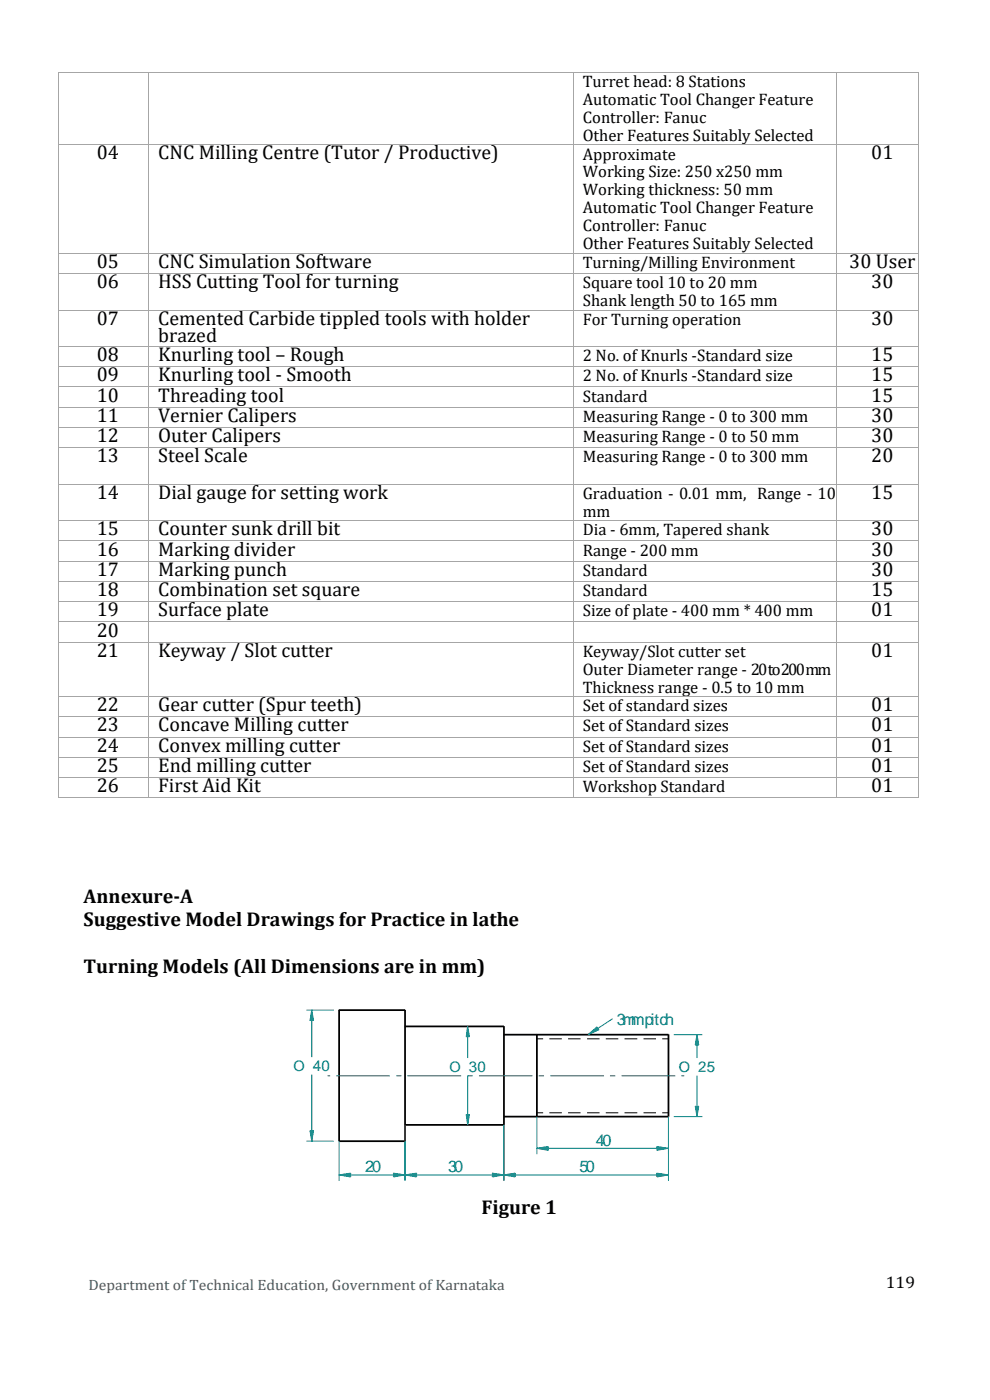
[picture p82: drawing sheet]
<svg xmlns="http://www.w3.org/2000/svg" width="210mm" height="297mm" viewBox="0 0 210 297" stroke-linecap="round" stroke-linejoin="round" font-family="sans-serif">
<defs><g id="words">
<g font-size="4.2">
<text x="20.5" y="33.8">04</text>
<text x="33.5" y="33.8">CNC Milling Centre (Tutor / Productive)</text>
<text x="184.7" y="33.8">01</text>
<text x="20.5" y="56.9">05</text>
<text x="33.5" y="56.9">CNC Simulation Software</text>
<text x="180.1" y="56.9">30 User</text>
<text x="20.5" y="61.2">06</text>
<text x="33.5" y="61.2">HSS Cutting Tool for turning</text>
<text x="184.7" y="61.2">30</text>
<text x="20.5" y="68.9">07</text>
<text x="33.5" y="68.9">Cemented Carbide tippled tools with holder</text>
<text x="184.7" y="68.9">30</text>
<text x="20.5" y="76.6">08</text>
<text x="33.5" y="72.7">brazed</text>
<text x="33.5" y="76.6">Knurling tool – Rough</text>
<text x="184.7" y="76.6">15</text>
<text x="20.5" y="80.9">09</text>
<text x="33.5" y="80.9">Knurling tool - Smooth</text>
<text x="184.7" y="80.9">15</text>
<text x="20.5" y="85.2">10</text>
<text x="20.5" y="89.5">11</text>
<text x="33.5" y="85.2">Threading tool</text>
<text x="33.5" y="89.5">Vernier Calipers</text>
<text x="184.7" y="85.2">15</text>
<text x="184.7" y="89.5">30</text>
<text x="20.5" y="93.8">12</text>
<text x="33.5" y="93.8">Outer Calipers</text>
<text x="184.7" y="93.8">30</text>
<text x="20.5" y="98.1">13</text>
<text x="33.5" y="98.1">Steel Scale</text>
<text x="184.7" y="98.1">20</text>
<text x="20.5" y="105.8">14</text>
<text x="33.5" y="105.8">Dial gauge for setting work</text>
<text x="184.7" y="105.8">15</text>
<text x="20.5" y="113.6">15</text>
<text x="33.5" y="113.6">Counter sunk drill bit</text>
<text x="184.7" y="113.6">30</text>
<text x="20.5" y="117.9">16</text>
<text x="33.5" y="117.9">Marking divider</text>
<text x="184.7" y="117.9">30</text>
<text x="20.5" y="122.2">17</text>
<text x="33.5" y="122.2">Marking punch</text>
<text x="184.7" y="122.2">30</text>
<text x="20.5" y="126.5">18</text>
<text x="20.5" y="130.8">19</text>
<text x="33.5" y="126.5">Combination set square</text>
<text x="33.5" y="130.8">Surface plate</text>
<text x="184.7" y="126.5">15</text>
<text x="184.7" y="130.8">01</text>
<text x="20.5" y="135.1">20</text>
<text x="20.5" y="139.4">21</text>
<text x="33.5" y="139.4">Keyway / Slot cutter</text>
<text x="184.7" y="139.4">01</text>
<text x="20.5" y="150.9">22</text>
<text x="20.5" y="155.2">23</text>
<text x="33.5" y="150.9">Gear cutter (Spur teeth)</text>
<text x="33.5" y="155.2">Concave Milling cutter</text>
<text x="184.7" y="150.9">01</text>
<text x="184.7" y="155.2">01</text>
<text x="20.5" y="159.5">24</text>
<text x="33.5" y="159.5">Convex milling cutter</text>
<text x="184.7" y="159.5">01</text>
<text x="20.5" y="163.8">25</text>
<text x="33.5" y="163.8">End milling cutter</text>
<text x="184.7" y="163.8">01</text>
<text x="20.5" y="168.1">26</text>
<text x="33.5" y="168.1">First Aid Kit</text>
<text x="184.7" y="168.1">01</text>
<text x="17.7" y="191.6">Annexure-A</text>
<text x="17.7" y="196.6">Suggestive Model Drawings for Practice in lathe</text>
<text x="17.7" y="206.5">Turning Models (All Dimensions are in mm)</text>
<text x="102.1" y="257.5">Figure 1</text>
</g>
<g font-size="3.5">
<text x="123.6" y="18.4">Turret head: 8 Stations</text>
<text x="123.6" y="22.2">Automatic Tool Changer Feature</text>
<text x="123.6" y="26.1">Controller: Fanuc</text>
<text x="123.6" y="29.9">Other Features Suitably Selected</text>
<text x="123.6" y="33.8">Approximate</text>
<text x="123.6" y="37.7">Working Size: 250 x250 mm</text>
<text x="123.6" y="41.5">Working thickness: 50 mm</text>
<text x="123.6" y="45.3">Automatic Tool Changer Feature</text>
<text x="123.6" y="49.1">Controller: Fanuc</text>
<text x="123.6" y="52.9">Other Features Suitably Selected</text>
<text x="123.6" y="56.9">Turning/Milling Environment</text>
<text x="123.6" y="61.2">Square tool 10 to 20 mm</text>
<text x="123.6" y="64.9">Shank length 50 to 165 mm</text>
<text x="123.6" y="68.9">For Turning operation</text>
<text x="123.6" y="76.6">2 No. of Knurls -Standard size</text>
<text x="123.6" y="80.9">2 No. of Knurls -Standard size</text>
<text x="123.6" y="85.2">Standard</text>
<text x="123.6" y="89.5">Measuring Range - 0 to 300 mm</text>
<text x="123.6" y="93.8">Measuring Range - 0 to 50 mm</text>
<text x="123.6" y="98.1">Measuring Range - 0 to 300 mm</text>
<text x="123.6" y="105.8">Graduation - 0.01 mm, Range - 10</text>
<text x="123.6" y="109.6">mm</text>
<text x="123.6" y="113.6">Dia - 6mm, Tapered shank</text>
<text x="123.6" y="117.9">Range - 200 mm</text>
<text x="123.6" y="122.2">Standard</text>
<text x="123.6" y="126.5">Standard</text>
<text x="123.6" y="130.8">Size of plate - 400 mm * 400 mm</text>
<text x="123.6" y="139.4">Keyway/Slot cutter set</text>
<text x="123.6" y="143.2">Outer Diameter range - 20 to 200mm</text>
<text x="123.6" y="146.9">Thickness range - 0.5 to 10 mm</text>
<text x="123.6" y="150.9">Set of standard sizes</text>
<text x="123.6" y="155.2">Set of Standard sizes</text>
<text x="123.6" y="159.5">Set of Standard sizes</text>
<text x="123.6" y="163.8">Set of Standard sizes</text>
<text x="123.6" y="168.1">Workshop Standard</text>
<text x="187.9" y="273.3">119</text>
</g>
<g font-size="3.4" fill="#008080">
<text x="130.8" y="217.5">3mmpitch</text>
<text x="126.3" y="243.1">40</text>
<text x="77.4" y="248.7">20</text>
<text x="95" y="248.7">30</text>
<text x="122.8" y="248.7">50</text>
</g>
<text font-size="3.2" fill="#44526a" x="18.8" y="273.8">Department of Technical Education, Government of Karnataka</text>
<g font-size="3.1" fill="#008080">
<text x="62.3" y="227.3">O 40</text>
<text x="95.3" y="227.4">O 30</text>
<text x="143.9" y="227.4">O 25</text>
</g>
</g></defs>
<g fill="#a6a6a6">
<path d="M12.2 15.2h.2v.2h-.2z" fill-rule="evenodd"/>
<path d="M12.2 15.2h.2v.2h-.2z" fill-rule="evenodd"/>
</g>
<path d="M12.4 15.3h19" fill="none" stroke="#a6a6a6" stroke-width=".21"/>
<path d="M31.4 15.2h.2v.2h-.2z" fill-rule="evenodd" fill="#a6a6a6"/>
<path d="M31.6 15.3h89.9" fill="none" stroke="#a6a6a6" stroke-width=".21"/>
<path d="M121.5 15.2h.2v.2h-.2z" fill-rule="evenodd" fill="#a6a6a6"/>
<path d="M121.7 15.3h55.6" fill="none" stroke="#a6a6a6" stroke-width=".21"/>
<path d="M177.3 15.2h.1v.2h-.1z" fill-rule="evenodd" fill="#a6a6a6"/>
<path d="M177.4 15.3h17.4" fill="none" stroke="#a6a6a6" stroke-width=".21"/>
<g fill="#a6a6a6">
<path d="M194.8 15.2h.1v.2h-.1z" fill-rule="evenodd"/>
<path d="M194.8 15.2h.1v.2h-.1z" fill-rule="evenodd"/>
</g>
<path d="M12.3 15.4v15.2M31.5 15.4v15.2M121.6 15.4v15.2M177.3 15.4v15.2M194.8 15.4v15.2" fill="none" stroke="#a6a6a6" stroke-width=".21"/>
<path d="M12.2 30.6h.2v.2h-.2z" fill-rule="evenodd" fill="#a6a6a6"/>
<path d="M12.4 30.7h19" fill="none" stroke="#a6a6a6" stroke-width=".21"/>
<path d="M31.4 30.6h.2v.2h-.2z" fill-rule="evenodd" fill="#a6a6a6"/>
<path d="M31.6 30.7h89.9" fill="none" stroke="#a6a6a6" stroke-width=".21"/>
<path d="M121.5 30.6h.2v.2h-.2z" fill-rule="evenodd" fill="#a6a6a6"/>
<path d="M121.7 30.7h55.6" fill="none" stroke="#a6a6a6" stroke-width=".21"/>
<path d="M177.3 30.6h.1v.2h-.1z" fill-rule="evenodd" fill="#a6a6a6"/>
<path d="M177.4 30.7h17.4" fill="none" stroke="#a6a6a6" stroke-width=".21"/>
<path d="M194.8 30.6h.1v.2h-.1z" fill-rule="evenodd" fill="#a6a6a6"/>
<path d="M12.3 30.8v22.9M31.5 30.8v22.9M121.6 30.8v22.9M177.3 30.8v22.9M194.8 30.8v22.9" fill="none" stroke="#a6a6a6" stroke-width=".21"/>
<path d="M12.2 53.7h.2v.1h-.2z" fill-rule="evenodd" fill="#a6a6a6"/>
<path d="M12.4 53.7h19" fill="none" stroke="#a6a6a6" stroke-width=".21"/>
<path d="M31.4 53.7h.2v.1h-.2z" fill-rule="evenodd" fill="#a6a6a6"/>
<path d="M31.6 53.7h89.9" fill="none" stroke="#a6a6a6" stroke-width=".21"/>
<path d="M121.5 53.7h.2v.1h-.2z" fill-rule="evenodd" fill="#a6a6a6"/>
<path d="M121.7 53.7h55.6" fill="none" stroke="#a6a6a6" stroke-width=".21"/>
<path d="M177.3 53.7h.1v.1h-.1z" fill-rule="evenodd" fill="#a6a6a6"/>
<path d="M177.4 53.7h17.4" fill="none" stroke="#a6a6a6" stroke-width=".21"/>
<path d="M194.8 53.7h.1v.1h-.1z" fill-rule="evenodd" fill="#a6a6a6"/>
<path d="M12.3 53.8v4.2M31.5 53.8v4.2M121.6 53.8v4.2M177.3 53.8v4.2M194.8 53.8v4.2" fill="none" stroke="#a6a6a6" stroke-width=".21"/>
<path d="M12.2 58h.2v.1h-.2z" fill-rule="evenodd" fill="#a6a6a6"/>
<path d="M12.4 58h19" fill="none" stroke="#a6a6a6" stroke-width=".21"/>
<path d="M31.4 58h.2v.1h-.2z" fill-rule="evenodd" fill="#a6a6a6"/>
<path d="M31.6 58h89.9" fill="none" stroke="#a6a6a6" stroke-width=".21"/>
<path d="M121.5 58h.2v.1h-.2z" fill-rule="evenodd" fill="#a6a6a6"/>
<path d="M121.7 58h55.6" fill="none" stroke="#a6a6a6" stroke-width=".21"/>
<path d="M177.3 58h.1v.1h-.1z" fill-rule="evenodd" fill="#a6a6a6"/>
<path d="M177.4 58h17.4" fill="none" stroke="#a6a6a6" stroke-width=".21"/>
<path d="M194.8 58h.1v.1h-.1z" fill-rule="evenodd" fill="#a6a6a6"/>
<path d="M12.3 58.1v7.6M31.5 58.1v7.6M121.6 58.1v7.6M177.3 58.1v7.6M194.8 58.1v7.6" fill="none" stroke="#a6a6a6" stroke-width=".21"/>
<path d="M12.2 65.7h.2v.2h-.2z" fill-rule="evenodd" fill="#a6a6a6"/>
<path d="M12.4 65.8h19" fill="none" stroke="#a6a6a6" stroke-width=".21"/>
<path d="M31.4 65.7h.2v.2h-.2z" fill-rule="evenodd" fill="#a6a6a6"/>
<path d="M31.6 65.8h89.9" fill="none" stroke="#a6a6a6" stroke-width=".21"/>
<path d="M121.5 65.7h.2v.2h-.2z" fill-rule="evenodd" fill="#a6a6a6"/>
<path d="M121.7 65.8h55.6" fill="none" stroke="#a6a6a6" stroke-width=".21"/>
<path d="M177.3 65.7h.1v.2h-.1z" fill-rule="evenodd" fill="#a6a6a6"/>
<path d="M177.4 65.8h17.4" fill="none" stroke="#a6a6a6" stroke-width=".21"/>
<path d="M194.8 65.7h.1v.2h-.1z" fill-rule="evenodd" fill="#a6a6a6"/>
<path d="M12.3 65.9v7.5M31.5 65.9v7.5M121.6 65.9v7.5M177.3 65.9v7.5M194.8 65.9v7.5" fill="none" stroke="#a6a6a6" stroke-width=".21"/>
<path d="M12.2 73.4h.2v.2h-.2z" fill-rule="evenodd" fill="#a6a6a6"/>
<path d="M12.4 73.5h19" fill="none" stroke="#a6a6a6" stroke-width=".21"/>
<path d="M31.4 73.4h.2v.2h-.2z" fill-rule="evenodd" fill="#a6a6a6"/>
<path d="M31.6 73.5h89.9" fill="none" stroke="#a6a6a6" stroke-width=".21"/>
<path d="M121.5 73.4h.2v.2h-.2z" fill-rule="evenodd" fill="#a6a6a6"/>
<path d="M121.7 73.5h55.6" fill="none" stroke="#a6a6a6" stroke-width=".21"/>
<path d="M177.3 73.4h.1v.2h-.1z" fill-rule="evenodd" fill="#a6a6a6"/>
<path d="M177.4 73.5h17.4" fill="none" stroke="#a6a6a6" stroke-width=".21"/>
<path d="M194.8 73.4h.1v.2h-.1z" fill-rule="evenodd" fill="#a6a6a6"/>
<path d="M12.3 73.6v4.1M31.5 73.6v4.1M121.6 73.6v4.1M177.3 73.6v4.1M194.8 73.6v4.1" fill="none" stroke="#a6a6a6" stroke-width=".21"/>
<path d="M12.2 77.7h.2v.2h-.2z" fill-rule="evenodd" fill="#a6a6a6"/>
<path d="M12.4 77.8h19" fill="none" stroke="#a6a6a6" stroke-width=".21"/>
<path d="M31.4 77.7h.2v.2h-.2z" fill-rule="evenodd" fill="#a6a6a6"/>
<path d="M31.6 77.8h89.9" fill="none" stroke="#a6a6a6" stroke-width=".21"/>
<path d="M121.5 77.7h.2v.2h-.2z" fill-rule="evenodd" fill="#a6a6a6"/>
<path d="M121.7 77.8h55.6" fill="none" stroke="#a6a6a6" stroke-width=".21"/>
<path d="M177.3 77.7h.1v.2h-.1z" fill-rule="evenodd" fill="#a6a6a6"/>
<path d="M177.4 77.8h17.4" fill="none" stroke="#a6a6a6" stroke-width=".21"/>
<path d="M194.8 77.7h.1v.2h-.1z" fill-rule="evenodd" fill="#a6a6a6"/>
<path d="M12.3 77.9v4.1M31.5 77.9v4.1M121.6 77.9v4.1M177.3 77.9v4.1M194.8 77.9v4.1" fill="none" stroke="#a6a6a6" stroke-width=".21"/>
<path d="M12.2 82h.2v.2h-.2z" fill-rule="evenodd" fill="#a6a6a6"/>
<path d="M12.4 82.1h19" fill="none" stroke="#a6a6a6" stroke-width=".21"/>
<path d="M31.4 82h.2v.2h-.2z" fill-rule="evenodd" fill="#a6a6a6"/>
<path d="M31.6 82.1h89.9" fill="none" stroke="#a6a6a6" stroke-width=".21"/>
<path d="M121.5 82h.2v.2h-.2z" fill-rule="evenodd" fill="#a6a6a6"/>
<path d="M121.7 82.1h55.6" fill="none" stroke="#a6a6a6" stroke-width=".21"/>
<path d="M177.3 82h.1v.2h-.1z" fill-rule="evenodd" fill="#a6a6a6"/>
<path d="M177.4 82.1h17.4" fill="none" stroke="#a6a6a6" stroke-width=".21"/>
<path d="M194.8 82h.1v.2h-.1z" fill-rule="evenodd" fill="#a6a6a6"/>
<path d="M12.3 82.2v4.1M31.5 82.2v4.1M121.6 82.2v4.1M177.3 82.2v4.1M194.8 82.2v4.1" fill="none" stroke="#a6a6a6" stroke-width=".21"/>
<path d="M12.2 86.3h.2v.2h-.2z" fill-rule="evenodd" fill="#a6a6a6"/>
<path d="M12.4 86.4h19" fill="none" stroke="#a6a6a6" stroke-width=".21"/>
<path d="M31.4 86.3h.2v.2h-.2z" fill-rule="evenodd" fill="#a6a6a6"/>
<path d="M31.6 86.4h89.9" fill="none" stroke="#a6a6a6" stroke-width=".21"/>
<path d="M121.5 86.3h.2v.2h-.2z" fill-rule="evenodd" fill="#a6a6a6"/>
<path d="M121.7 86.4h55.6" fill="none" stroke="#a6a6a6" stroke-width=".21"/>
<path d="M177.3 86.3h.1v.2h-.1z" fill-rule="evenodd" fill="#a6a6a6"/>
<path d="M177.4 86.4h17.4" fill="none" stroke="#a6a6a6" stroke-width=".21"/>
<path d="M194.8 86.3h.1v.2h-.1z" fill-rule="evenodd" fill="#a6a6a6"/>
<path d="M12.3 86.5v4.1M31.5 86.5v4.1M121.6 86.5v4.1M177.3 86.5v4.1M194.8 86.5v4.1" fill="none" stroke="#a6a6a6" stroke-width=".21"/>
<path d="M12.2 90.6h.2v.2h-.2z" fill-rule="evenodd" fill="#a6a6a6"/>
<path d="M12.4 90.7h19" fill="none" stroke="#a6a6a6" stroke-width=".21"/>
<path d="M31.4 90.6h.2v.2h-.2z" fill-rule="evenodd" fill="#a6a6a6"/>
<path d="M31.6 90.7h89.9" fill="none" stroke="#a6a6a6" stroke-width=".21"/>
<path d="M121.5 90.6h.2v.2h-.2z" fill-rule="evenodd" fill="#a6a6a6"/>
<path d="M121.7 90.7h55.6" fill="none" stroke="#a6a6a6" stroke-width=".21"/>
<path d="M177.3 90.6h.1v.2h-.1z" fill-rule="evenodd" fill="#a6a6a6"/>
<path d="M177.4 90.7h17.4" fill="none" stroke="#a6a6a6" stroke-width=".21"/>
<path d="M194.8 90.6h.1v.2h-.1z" fill-rule="evenodd" fill="#a6a6a6"/>
<path d="M12.3 90.8v4.1M31.5 90.8v4.1M121.6 90.8v4.1M177.3 90.8v4.1M194.8 90.8v4.1" fill="none" stroke="#a6a6a6" stroke-width=".21"/>
<path d="M12.2 94.9h.2v.2h-.2z" fill-rule="evenodd" fill="#a6a6a6"/>
<path d="M12.4 95h19" fill="none" stroke="#a6a6a6" stroke-width=".21"/>
<path d="M31.4 94.9h.2v.2h-.2z" fill-rule="evenodd" fill="#a6a6a6"/>
<path d="M31.6 95h89.9" fill="none" stroke="#a6a6a6" stroke-width=".21"/>
<path d="M121.5 94.9h.2v.2h-.2z" fill-rule="evenodd" fill="#a6a6a6"/>
<path d="M121.7 95h55.6" fill="none" stroke="#a6a6a6" stroke-width=".21"/>
<path d="M177.3 94.9h.1v.2h-.1z" fill-rule="evenodd" fill="#a6a6a6"/>
<path d="M177.4 95h17.4" fill="none" stroke="#a6a6a6" stroke-width=".21"/>
<path d="M194.8 94.9h.1v.2h-.1z" fill-rule="evenodd" fill="#a6a6a6"/>
<path d="M12.3 95.1v7.5M31.5 95.1v7.5M121.6 95.1v7.5M177.3 95.1v7.5M194.8 95.1v7.5" fill="none" stroke="#a6a6a6" stroke-width=".21"/>
<path d="M12.2 102.6h.2v.2h-.2z" fill-rule="evenodd" fill="#a6a6a6"/>
<path d="M12.4 102.7h19" fill="none" stroke="#a6a6a6" stroke-width=".21"/>
<path d="M31.4 102.6h.2v.2h-.2z" fill-rule="evenodd" fill="#a6a6a6"/>
<path d="M31.6 102.7h89.9" fill="none" stroke="#a6a6a6" stroke-width=".21"/>
<path d="M121.5 102.6h.2v.2h-.2z" fill-rule="evenodd" fill="#a6a6a6"/>
<path d="M121.7 102.7h55.6" fill="none" stroke="#a6a6a6" stroke-width=".21"/>
<path d="M177.3 102.6h.1v.2h-.1z" fill-rule="evenodd" fill="#a6a6a6"/>
<path d="M177.4 102.7h17.4" fill="none" stroke="#a6a6a6" stroke-width=".21"/>
<path d="M194.8 102.6h.1v.2h-.1z" fill-rule="evenodd" fill="#a6a6a6"/>
<path d="M12.3 102.8v7.5M31.5 102.8v7.5M121.6 102.8v7.5M177.3 102.8v7.5M194.8 102.8v7.5" fill="none" stroke="#a6a6a6" stroke-width=".21"/>
<path d="M12.2 110.3h.2v.2h-.2z" fill-rule="evenodd" fill="#a6a6a6"/>
<path d="M12.4 110.4h19" fill="none" stroke="#a6a6a6" stroke-width=".21"/>
<path d="M31.4 110.3h.2v.2h-.2z" fill-rule="evenodd" fill="#a6a6a6"/>
<path d="M31.6 110.4h89.9" fill="none" stroke="#a6a6a6" stroke-width=".21"/>
<path d="M121.5 110.3h.2v.2h-.2z" fill-rule="evenodd" fill="#a6a6a6"/>
<path d="M121.7 110.4h55.6" fill="none" stroke="#a6a6a6" stroke-width=".21"/>
<path d="M177.3 110.3h.1v.2h-.1z" fill-rule="evenodd" fill="#a6a6a6"/>
<path d="M177.4 110.4h17.4" fill="none" stroke="#a6a6a6" stroke-width=".21"/>
<path d="M194.8 110.3h.1v.2h-.1z" fill-rule="evenodd" fill="#a6a6a6"/>
<path d="M12.3 110.5v4.2M31.5 110.5v4.2M121.6 110.5v4.2M177.3 110.5v4.2M194.8 110.5v4.2" fill="none" stroke="#a6a6a6" stroke-width=".21"/>
<path d="M12.2 114.7h.2v.1h-.2z" fill-rule="evenodd" fill="#a6a6a6"/>
<path d="M12.4 114.8h19" fill="none" stroke="#a6a6a6" stroke-width=".21"/>
<path d="M31.4 114.7h.2v.1h-.2z" fill-rule="evenodd" fill="#a6a6a6"/>
<path d="M31.6 114.8h89.9" fill="none" stroke="#a6a6a6" stroke-width=".21"/>
<path d="M121.5 114.7h.2v.1h-.2z" fill-rule="evenodd" fill="#a6a6a6"/>
<path d="M121.7 114.8h55.6" fill="none" stroke="#a6a6a6" stroke-width=".21"/>
<path d="M177.3 114.7h.1v.1h-.1z" fill-rule="evenodd" fill="#a6a6a6"/>
<path d="M177.4 114.8h17.4" fill="none" stroke="#a6a6a6" stroke-width=".21"/>
<path d="M194.8 114.7h.1v.1h-.1z" fill-rule="evenodd" fill="#a6a6a6"/>
<path d="M12.3 114.8v4.2M31.5 114.8v4.2M121.6 114.8v4.2M177.3 114.8v4.2M194.8 114.8v4.2" fill="none" stroke="#a6a6a6" stroke-width=".21"/>
<path d="M12.2 119h.2v.1h-.2z" fill-rule="evenodd" fill="#a6a6a6"/>
<path d="M12.4 119h19" fill="none" stroke="#a6a6a6" stroke-width=".21"/>
<path d="M31.4 119h.2v.1h-.2z" fill-rule="evenodd" fill="#a6a6a6"/>
<path d="M31.6 119h89.9" fill="none" stroke="#a6a6a6" stroke-width=".21"/>
<path d="M121.5 119h.2v.1h-.2z" fill-rule="evenodd" fill="#a6a6a6"/>
<path d="M121.7 119h55.6" fill="none" stroke="#a6a6a6" stroke-width=".21"/>
<path d="M177.3 119h.1v.1h-.1z" fill-rule="evenodd" fill="#a6a6a6"/>
<path d="M177.4 119h17.4" fill="none" stroke="#a6a6a6" stroke-width=".21"/>
<path d="M194.8 119h.1v.1h-.1z" fill-rule="evenodd" fill="#a6a6a6"/>
<path d="M12.3 119.1v4.2M31.5 119.1v4.2M121.6 119.1v4.2M177.3 119.1v4.2M194.8 119.1v4.2" fill="none" stroke="#a6a6a6" stroke-width=".21"/>
<path d="M12.2 123.3h.2v.1h-.2z" fill-rule="evenodd" fill="#a6a6a6"/>
<path d="M12.4 123.3h19" fill="none" stroke="#a6a6a6" stroke-width=".21"/>
<path d="M31.4 123.3h.2v.1h-.2z" fill-rule="evenodd" fill="#a6a6a6"/>
<path d="M31.6 123.3h89.9" fill="none" stroke="#a6a6a6" stroke-width=".21"/>
<path d="M121.5 123.3h.2v.1h-.2z" fill-rule="evenodd" fill="#a6a6a6"/>
<path d="M121.7 123.3h55.6" fill="none" stroke="#a6a6a6" stroke-width=".21"/>
<path d="M177.3 123.3h.1v.1h-.1z" fill-rule="evenodd" fill="#a6a6a6"/>
<path d="M177.4 123.3h17.4" fill="none" stroke="#a6a6a6" stroke-width=".21"/>
<path d="M194.8 123.3h.1v.1h-.1z" fill-rule="evenodd" fill="#a6a6a6"/>
<path d="M12.3 123.4v4.2M31.5 123.4v4.2M121.6 123.4v4.2M177.3 123.4v4.2M194.8 123.4v4.2" fill="none" stroke="#a6a6a6" stroke-width=".21"/>
<path d="M12.2 127.6h.2v.1h-.2z" fill-rule="evenodd" fill="#a6a6a6"/>
<path d="M12.4 127.7h19" fill="none" stroke="#a6a6a6" stroke-width=".21"/>
<path d="M31.4 127.6h.2v.1h-.2z" fill-rule="evenodd" fill="#a6a6a6"/>
<path d="M31.6 127.7h89.9" fill="none" stroke="#a6a6a6" stroke-width=".21"/>
<path d="M121.5 127.6h.2v.1h-.2z" fill-rule="evenodd" fill="#a6a6a6"/>
<path d="M121.7 127.7h55.6" fill="none" stroke="#a6a6a6" stroke-width=".21"/>
<path d="M177.3 127.6h.1v.1h-.1z" fill-rule="evenodd" fill="#a6a6a6"/>
<path d="M177.4 127.7h17.4" fill="none" stroke="#a6a6a6" stroke-width=".21"/>
<path d="M194.8 127.6h.1v.1h-.1z" fill-rule="evenodd" fill="#a6a6a6"/>
<path d="M12.3 127.7v4.2M31.5 127.7v4.2M121.6 127.7v4.2M177.3 127.7v4.2M194.8 127.7v4.2" fill="none" stroke="#a6a6a6" stroke-width=".21"/>
<path d="M12.2 131.9h.2v.1h-.2z" fill-rule="evenodd" fill="#a6a6a6"/>
<path d="M12.4 132h19" fill="none" stroke="#a6a6a6" stroke-width=".21"/>
<path d="M31.4 131.9h.2v.1h-.2z" fill-rule="evenodd" fill="#a6a6a6"/>
<path d="M31.6 132h89.9" fill="none" stroke="#a6a6a6" stroke-width=".21"/>
<path d="M121.5 131.9h.2v.1h-.2z" fill-rule="evenodd" fill="#a6a6a6"/>
<path d="M121.7 132h55.6" fill="none" stroke="#a6a6a6" stroke-width=".21"/>
<path d="M177.3 131.9h.1v.1h-.1z" fill-rule="evenodd" fill="#a6a6a6"/>
<path d="M177.4 132h17.4" fill="none" stroke="#a6a6a6" stroke-width=".21"/>
<path d="M194.8 131.9h.1v.1h-.1z" fill-rule="evenodd" fill="#a6a6a6"/>
<path d="M12.3 132v4.2M31.5 132v4.2M121.6 132v4.2M177.3 132v4.2M194.8 132v4.2" fill="none" stroke="#a6a6a6" stroke-width=".21"/>
<path d="M12.2 136.2h.2v.1h-.2z" fill-rule="evenodd" fill="#a6a6a6"/>
<path d="M12.4 136.3h19" fill="none" stroke="#a6a6a6" stroke-width=".21"/>
<path d="M31.4 136.2h.2v.1h-.2z" fill-rule="evenodd" fill="#a6a6a6"/>
<path d="M31.6 136.3h89.9" fill="none" stroke="#a6a6a6" stroke-width=".21"/>
<path d="M121.5 136.2h.2v.1h-.2z" fill-rule="evenodd" fill="#a6a6a6"/>
<path d="M121.7 136.3h55.6" fill="none" stroke="#a6a6a6" stroke-width=".21"/>
<path d="M177.3 136.2h.1v.1h-.1z" fill-rule="evenodd" fill="#a6a6a6"/>
<path d="M177.4 136.3h17.4" fill="none" stroke="#a6a6a6" stroke-width=".21"/>
<path d="M194.8 136.2h.1v.1h-.1z" fill-rule="evenodd" fill="#a6a6a6"/>
<path d="M12.3 136.3v11.4M31.5 136.3v11.4M121.6 136.3v11.4M177.3 136.3v11.4M194.8 136.3v11.4" fill="none" stroke="#a6a6a6" stroke-width=".21"/>
<path d="M12.2 147.7h.2v.2h-.2z" fill-rule="evenodd" fill="#a6a6a6"/>
<path d="M12.4 147.8h19" fill="none" stroke="#a6a6a6" stroke-width=".21"/>
<path d="M31.4 147.7h.2v.2h-.2z" fill-rule="evenodd" fill="#a6a6a6"/>
<path d="M31.6 147.8h89.9" fill="none" stroke="#a6a6a6" stroke-width=".21"/>
<path d="M121.5 147.7h.2v.2h-.2z" fill-rule="evenodd" fill="#a6a6a6"/>
<path d="M121.7 147.8h55.6" fill="none" stroke="#a6a6a6" stroke-width=".21"/>
<path d="M177.3 147.7h.1v.2h-.1z" fill-rule="evenodd" fill="#a6a6a6"/>
<path d="M177.4 147.8h17.4" fill="none" stroke="#a6a6a6" stroke-width=".21"/>
<path d="M194.8 147.7h.1v.2h-.1z" fill-rule="evenodd" fill="#a6a6a6"/>
<path d="M12.3 147.9v4.1M31.5 147.9v4.1M121.6 147.9v4.1M177.3 147.9v4.1M194.8 147.9v4.1" fill="none" stroke="#a6a6a6" stroke-width=".21"/>
<path d="M12.2 152h.2v.2h-.2z" fill-rule="evenodd" fill="#a6a6a6"/>
<path d="M12.4 152.1h19" fill="none" stroke="#a6a6a6" stroke-width=".21"/>
<path d="M31.4 152h.2v.2h-.2z" fill-rule="evenodd" fill="#a6a6a6"/>
<path d="M31.6 152.1h89.9" fill="none" stroke="#a6a6a6" stroke-width=".21"/>
<path d="M121.5 152h.2v.2h-.2z" fill-rule="evenodd" fill="#a6a6a6"/>
<path d="M121.7 152.1h55.6" fill="none" stroke="#a6a6a6" stroke-width=".21"/>
<path d="M177.3 152h.1v.2h-.1z" fill-rule="evenodd" fill="#a6a6a6"/>
<path d="M177.4 152.1h17.4" fill="none" stroke="#a6a6a6" stroke-width=".21"/>
<path d="M194.8 152h.1v.2h-.1z" fill-rule="evenodd" fill="#a6a6a6"/>
<path d="M12.3 152.2v4.1M31.5 152.2v4.1M121.6 152.2v4.1M177.3 152.2v4.1M194.8 152.2v4.1" fill="none" stroke="#a6a6a6" stroke-width=".21"/>
<path d="M12.2 156.3h.2v.2h-.2z" fill-rule="evenodd" fill="#a6a6a6"/>
<path d="M12.4 156.4h19" fill="none" stroke="#a6a6a6" stroke-width=".21"/>
<path d="M31.4 156.3h.2v.2h-.2z" fill-rule="evenodd" fill="#a6a6a6"/>
<path d="M31.6 156.4h89.9" fill="none" stroke="#a6a6a6" stroke-width=".21"/>
<path d="M121.5 156.3h.2v.2h-.2z" fill-rule="evenodd" fill="#a6a6a6"/>
<path d="M121.7 156.4h55.6" fill="none" stroke="#a6a6a6" stroke-width=".21"/>
<path d="M177.3 156.3h.1v.2h-.1z" fill-rule="evenodd" fill="#a6a6a6"/>
<path d="M177.4 156.4h17.4" fill="none" stroke="#a6a6a6" stroke-width=".21"/>
<path d="M194.8 156.3h.1v.2h-.1z" fill-rule="evenodd" fill="#a6a6a6"/>
<path d="M12.3 156.5v4.1M31.5 156.5v4.1M121.6 156.5v4.1M177.3 156.5v4.1M194.8 156.5v4.1" fill="none" stroke="#a6a6a6" stroke-width=".21"/>
<path d="M12.2 160.6h.2v.2h-.2z" fill-rule="evenodd" fill="#a6a6a6"/>
<path d="M12.4 160.7h19" fill="none" stroke="#a6a6a6" stroke-width=".21"/>
<path d="M31.4 160.6h.2v.2h-.2z" fill-rule="evenodd" fill="#a6a6a6"/>
<path d="M31.6 160.7h89.9" fill="none" stroke="#a6a6a6" stroke-width=".21"/>
<path d="M121.5 160.6h.2v.2h-.2z" fill-rule="evenodd" fill="#a6a6a6"/>
<path d="M121.7 160.7h55.6" fill="none" stroke="#a6a6a6" stroke-width=".21"/>
<path d="M177.3 160.6h.1v.2h-.1z" fill-rule="evenodd" fill="#a6a6a6"/>
<path d="M177.4 160.7h17.4" fill="none" stroke="#a6a6a6" stroke-width=".21"/>
<path d="M194.8 160.6h.1v.2h-.1z" fill-rule="evenodd" fill="#a6a6a6"/>
<path d="M12.3 160.8v4.1M31.5 160.8v4.1M121.6 160.8v4.1M177.3 160.8v4.1M194.8 160.8v4.1" fill="none" stroke="#a6a6a6" stroke-width=".21"/>
<path d="M12.2 164.9h.2v.2h-.2z" fill-rule="evenodd" fill="#a6a6a6"/>
<path d="M12.4 165h19" fill="none" stroke="#a6a6a6" stroke-width=".21"/>
<path d="M31.4 164.9h.2v.2h-.2z" fill-rule="evenodd" fill="#a6a6a6"/>
<path d="M31.6 165h89.9" fill="none" stroke="#a6a6a6" stroke-width=".21"/>
<path d="M121.5 164.9h.2v.2h-.2z" fill-rule="evenodd" fill="#a6a6a6"/>
<path d="M121.7 165h55.6" fill="none" stroke="#a6a6a6" stroke-width=".21"/>
<path d="M177.3 164.9h.1v.2h-.1z" fill-rule="evenodd" fill="#a6a6a6"/>
<path d="M177.4 165h17.4" fill="none" stroke="#a6a6a6" stroke-width=".21"/>
<path d="M194.8 164.9h.1v.2h-.1z" fill-rule="evenodd" fill="#a6a6a6"/>
<path d="M12.3 165.1v4.1" fill="none" stroke="#a6a6a6" stroke-width=".21"/>
<g fill="#a6a6a6">
<path d="M12.2 169.2h.2v.2h-.2z" fill-rule="evenodd"/>
<path d="M12.2 169.2h.2v.2h-.2z" fill-rule="evenodd"/>
</g>
<path d="M12.4 169.3h19M31.5 165.1v4.1" fill="none" stroke="#a6a6a6" stroke-width=".21"/>
<path d="M31.4 169.2h.2v.2h-.2z" fill-rule="evenodd" fill="#a6a6a6"/>
<path d="M31.6 169.3h89.9M121.6 165.1v4.1" fill="none" stroke="#a6a6a6" stroke-width=".21"/>
<path d="M121.5 169.2h.2v.2h-.2z" fill-rule="evenodd" fill="#a6a6a6"/>
<path d="M121.7 169.3h55.6M177.3 165.1v4.1" fill="none" stroke="#a6a6a6" stroke-width=".21"/>
<path d="M177.3 169.2h.1v.2h-.1z" fill-rule="evenodd" fill="#a6a6a6"/>
<path d="M177.4 169.3h17.4M194.8 165.1v4.1" fill="none" stroke="#a6a6a6" stroke-width=".21"/>
<g fill="#a6a6a6">
<path d="M194.8 169.2h.1v.2h-.1z" fill-rule="evenodd"/>
<path d="M194.8 169.2h.1v.2h-.1z" fill-rule="evenodd"/>
</g>
<path d="M58.8 207.4h102.3v45.8h-102.3z" fill-rule="evenodd" fill="#fff" stroke="#fff" stroke-width=".21"/>
<path d="M71.8 214.3h14.1M71.9 214.3v27.8h14v-27.8M85.8 217.8h21.1M106.8 219.5h34.9M106.9 217.7v21h-21M113.8 219.5v17.4M141.7 219.5v17.4h-34.8" fill="none" stroke="#000" stroke-width=".37"/>
<g fill="none" stroke="#000" stroke-width=".21">
<path d="M113.8 220.4h1.4M113.8 236.1h1.4M116.5 220.4h2.6M116.5 236.1h2.6M120.4 220.4h2.7M120.4 236.1h2.7M124.5 220.4h2.6M124.5 236.1h2.6M128.4 220.4h2.7M128.4 236.1h2.7M132.4 220.4h2.7M132.4 236.1h2.7"/>
<path d="M136.4 220.4h2.7M136.4 236.1h2.7M140.4 220.4h1.3M140.4 236.1h1.3"/>
</g>
<path d="M65.7 239.9h.8M66.5 239.9l-.4 2.2-.4-2.2" fill="none" stroke="#008080" stroke-width=".21"/>
<path d="M65.7 239.9h.8l-.4 2.2z" fill="#008080"/>
<path d="M66.1 214.3l-.4 2.2M66.1 214.3l.4 2.2h-.8" fill="none" stroke="#008080" stroke-width=".21"/>
<path d="M66.1 214.3l.4 2.2h-.8z" fill="#008080"/>
<path d="M65 214.3h5.8M66.1 214.3v10M99.2 217.7l-.4 2.3M99.2 217.8l.3 2.2h-.7M66.1 228v14.1M65 242.1h5.8" fill="none" stroke="#008080" stroke-width=".21"/>
<path d="M99.2 217.8l.3 2.2h-.7z" fill="#008080"/>
<path d="M98.8 236.5h.7M99.5 236.4l-.3 2.3-.4-2.2" fill="none" stroke="#008080" stroke-width=".21"/>
<path d="M98.8 236.5h.7l-.3 2.2z" fill="#008080"/>
<path d="M99.2 217.8v6.7M99.2 228.2v10.5M147.4 234.6l.4 2.3 .4-2.2h-.8" fill="none" stroke="#008080" stroke-width=".21"/>
<path d="M147.4 234.7h.8l-.4 2.2z" fill="#008080"/>
<path d="M147.8 219.5l.4 2.2h-.8l.4-2.2" fill="none" stroke="#008080" stroke-width=".21"/>
<path d="M147.8 219.5l.4 2.2h-.8z" fill="#008080"/>
<g fill="none" stroke="#008080" stroke-width=".21">
<path d="M142.9 219.5h6M147.8 219.5v5M69.4 228.2h.6M71.3 228.2h11.4M84 228.2h1.1M86.4 228.2h11.4M99.1 228.2h1.1M101.6 228.2h11.3M114.2 228.2h1.2M116.7 228.2h11.4M129.3 228.2h1.2M131.8 228.2h11.4"/>
<path d="M142.9 236.9h6M144.4 228.2h.7M147.8 228.2v8.7M71.8 249.3l2.6 .4v-.8l-2.5 .4"/>
</g>
<path d="M71.9 249.3l2.5-.4v.8z" fill="#008080"/>
<path d="M83.4 248.9l2.5 .4-2.5 .4v-.8" fill="none" stroke="#008080" stroke-width=".21"/>
<path d="M83.4 248.9l2.5 .4-2.5 .4z" fill="#008080"/>
<path d="M71.9 242.1v8.4M71.9 249.3h14l2.4-.4v.8l-2.5-.4M85.9 242.1v8.4" fill="none" stroke="#008080" stroke-width=".21"/>
<path d="M85.9 249.3l2.4-.4v.8z" fill="#008080"/>
<path d="M104.3 248.9l2.6 .4-2.5 .4v-.8" fill="none" stroke="#008080" stroke-width=".21"/>
<path d="M104.4 248.9l2.5 .4-2.5 .4z" fill="#008080"/>
<path d="M85.9 238.7v11.8M106.9 238.7v11.8M85.9 249.3h21l2.3-.4v.8l-2.4-.4" fill="none" stroke="#008080" stroke-width=".21"/>
<path d="M106.9 249.3l2.3-.4v.8z" fill="#008080"/>
<path d="M139.2 248.9l2.5 .4-2.4 .4v-.8" fill="none" stroke="#008080" stroke-width=".21"/>
<path d="M139.3 248.9l2.4 .4-2.4 .4z" fill="#008080"/>
<path d="M106.9 238.7v11.8M141.7 236.9v13.6M106.9 249.3h34.8M113.8 243.6l2.4 .5v-.9l-2.4 .4" fill="none" stroke="#008080" stroke-width=".21"/>
<path d="M113.8 243.6l2.4-.4v.9z" fill="#008080"/>
<path d="M139.2 243.2l2.5 .4-2.4 .5v-.9" fill="none" stroke="#008080" stroke-width=".21"/>
<path d="M139.3 243.2l2.4 .4-2.4 .5z" fill="#008080"/>
<path d="M129.9 216.1l-5.2 3.4M113.8 236.9v8M141.7 236.9v8M113.8 243.6h27.9" fill="none" stroke="#008080" stroke-width=".21"/>
<path d="M124.7 219.5l1.9-1.6 .4 .6z" fill="#008080"/>
<path d="M126.5 217.8l.5 .7M126.6 217.9l-1.9 1.6M127 218.5l-2.3 1" fill="none" stroke="#008080" stroke-width=".21"/>
<use href="#words"/>
</svg>
